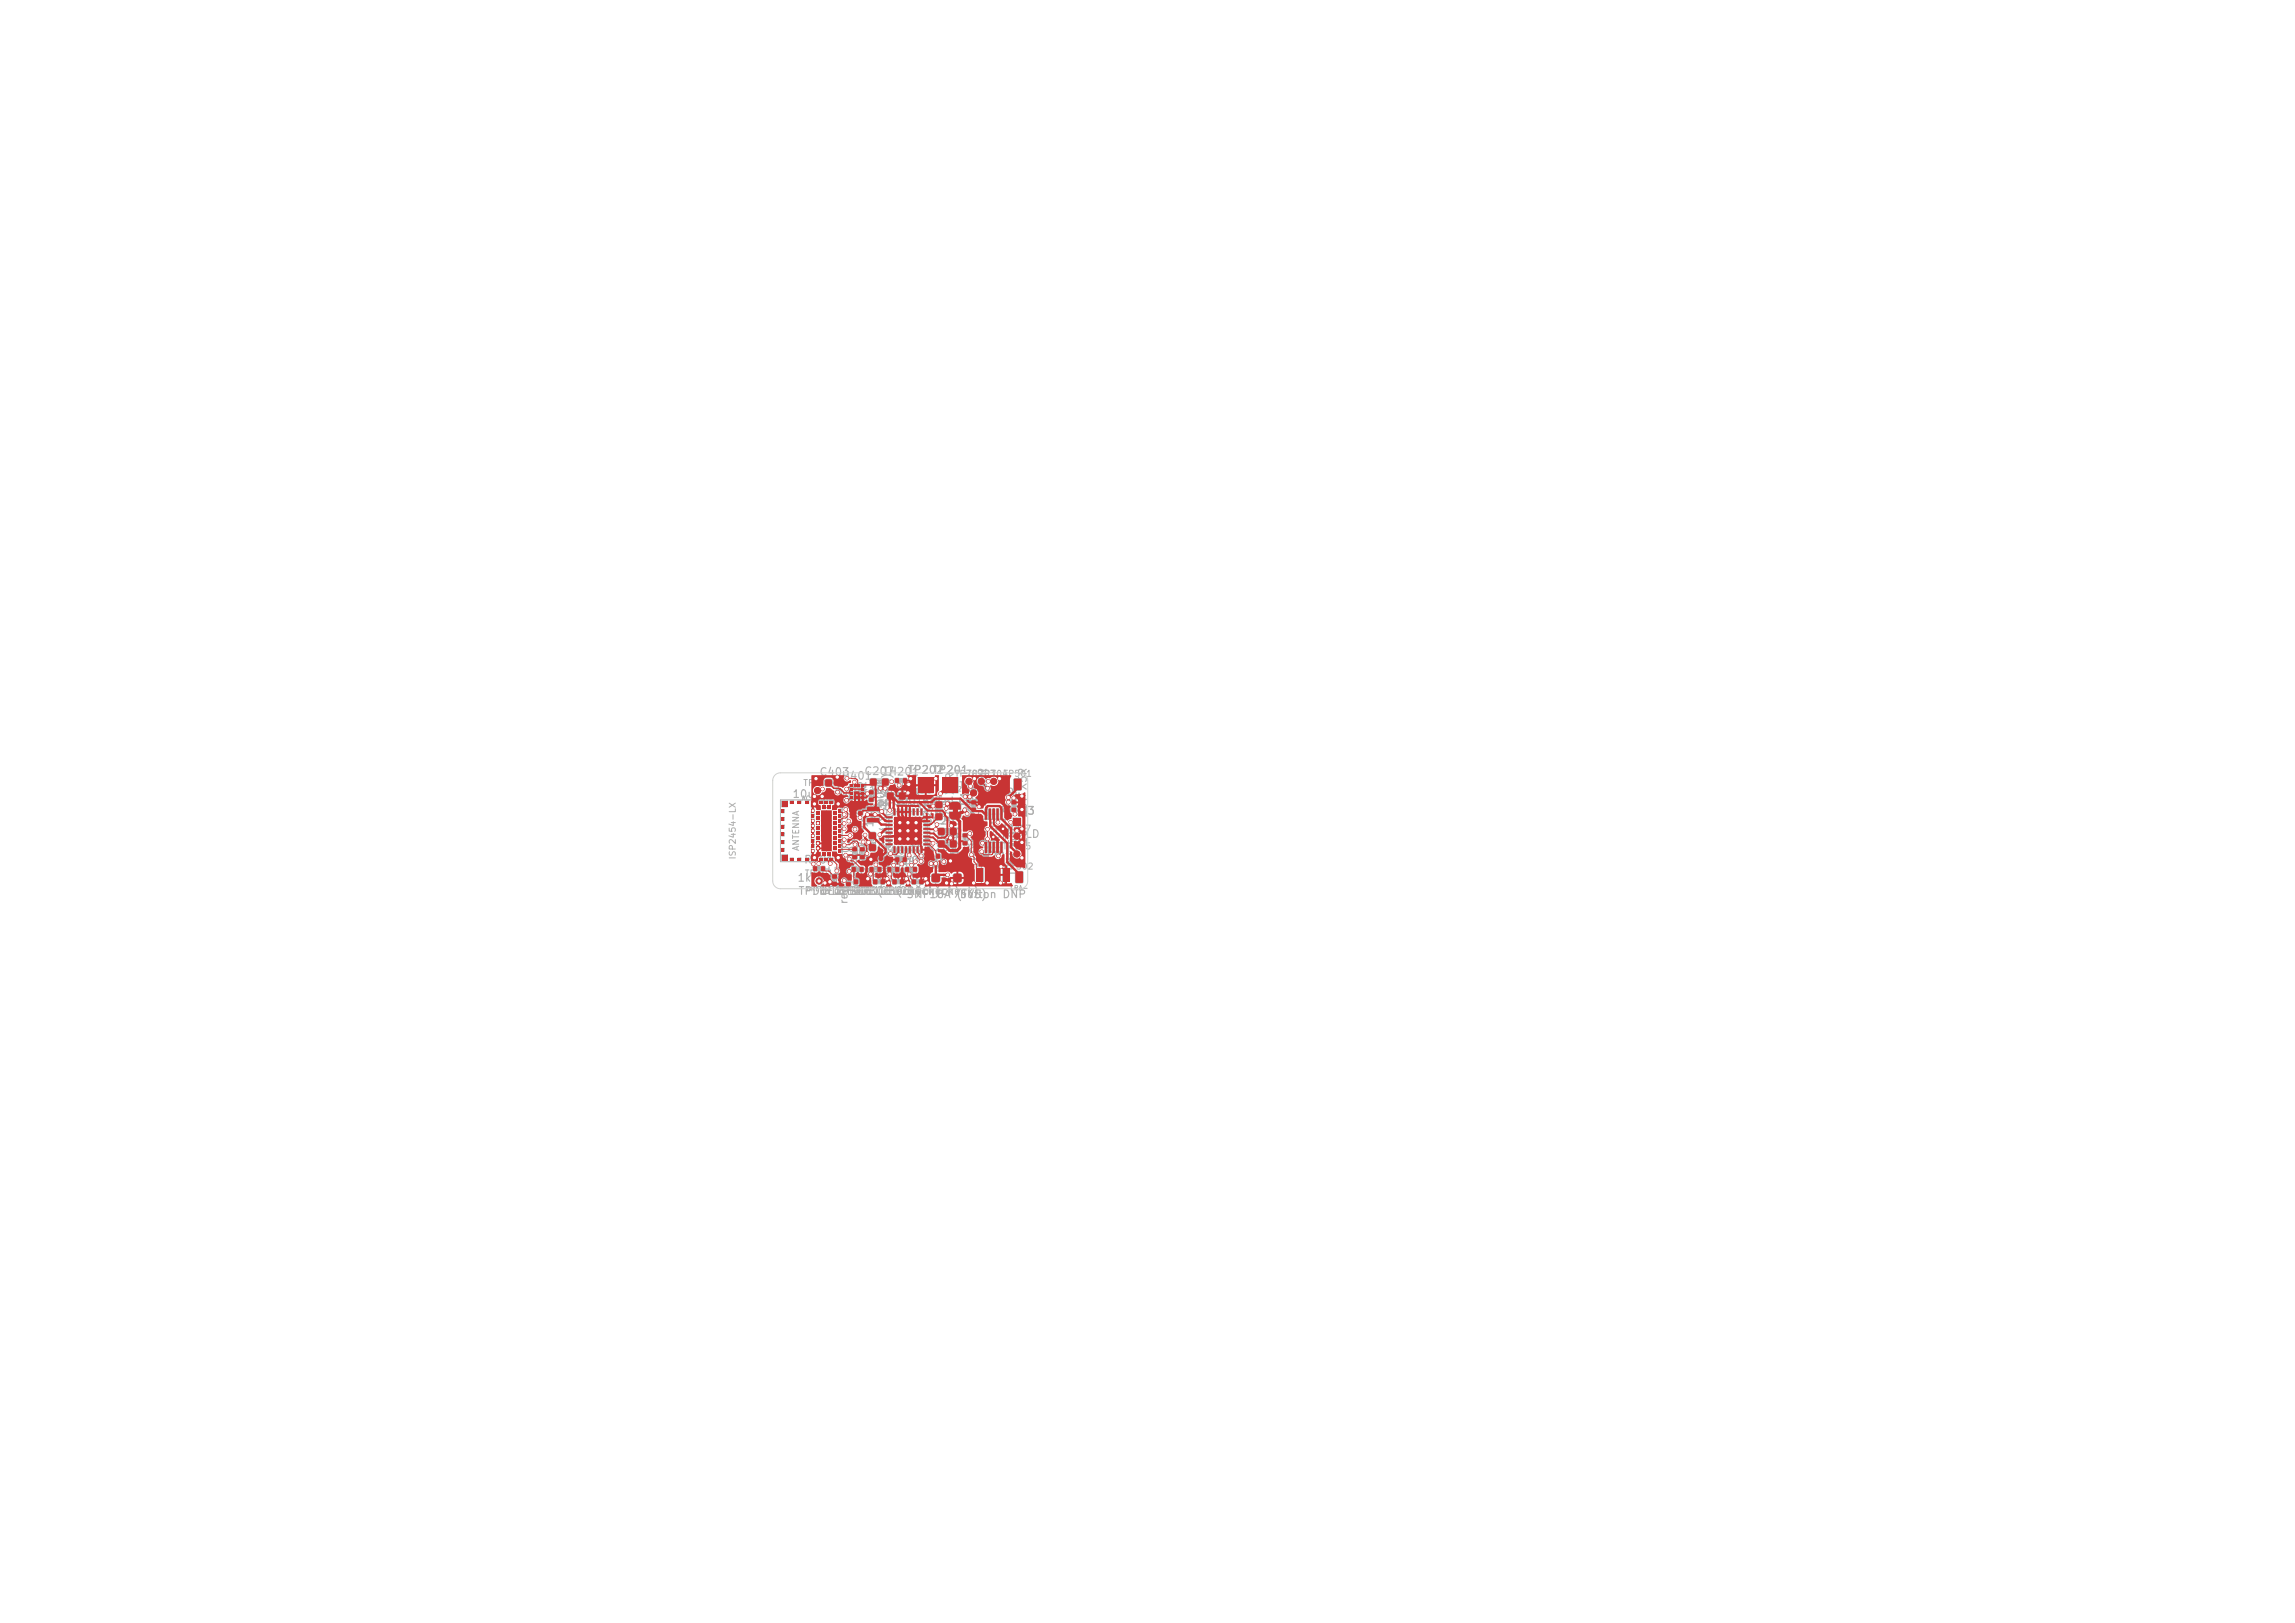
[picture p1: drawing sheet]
<svg xmlns="http://www.w3.org/2000/svg" width="297mm" height="210mm" viewBox="0 0 297 210" stroke-linecap="round" stroke-linejoin="round" font-family="sans-serif">
<defs><g id="words">
<text font-size="1.2" fill="#afafaf" x="116.3" y="108.4">33</text>
<g font-size="1" fill="#afafaf">
<text x="106" y="100.6">C403</text>
<text x="108.8" y="101.1">U401</text>
<text x="111.8" y="100.5">C207</text>
<text x="114.2" y="100.6">TH201</text>
<text x="117.4" y="100.4">TP202</text>
<text x="120.6" y="100.4">TP201</text>
<text x="102.5" y="103.5">10uF 25V X5R</text>
<text x="106.3" y="104.8">LIS2DW12TR</text>
<text x="108.3" y="103.4">10uF</text>
<text x="110.5" y="105.2">10uF 25V X5R</text>
<text x="110.9" y="106.8" transform="rotate(-90 110.9 106.8)">C401</text>
<text x="112.3" y="105" transform="rotate(-90 112.3 105)">C402</text>
<text x="112.4" y="102.9">10k B3380</text>
<text x="112.7" y="103.4">25V X5R</text>
<text x="113.3" y="107.2" transform="rotate(-90 113.3 107.2)">100nF</text>
<text x="114" y="102.3">C205</text>
<text x="114.7" y="105.4" transform="rotate(-90 114.7 105.4)">100nF</text>
<text x="115.4" y="104.4">U201BAT+</text>
<text x="116" y="104.4">BAT- pad pad</text>
<text x="120.6" y="106.9">C201</text>
<text x="120.8" y="106.9" transform="rotate(-90 120.8 106.9)">C206</text>
<text x="122.5" y="106.9" transform="rotate(-90 122.5 106.9)">I_BAT</text>
<text x="123.7" y="103" transform="rotate(-90 123.7 103)">X5R</text>
<text x="125.6" y="106.3" transform="rotate(-90 125.6 106.3)">C501</text>
<text x="126.2" y="107.3" transform="rotate(-90 126.2 107.3)">JP201</text>
<text x="127.9" y="105.9" transform="rotate(-90 127.9 105.9)">25V X5R</text>
<text x="129.2" y="105.7">TP203</text>
<text x="130.8" y="106.3" transform="rotate(-90 130.8 106.3)">C502</text>
<text x="104" y="112">R701</text>
<text x="109" y="112.1">R604 R602</text>
<text x="109.2" y="113.7">D605</text>
<text x="110.2" y="112.4" transform="rotate(-90 110.2 112.4)">R203</text>
<text x="111.2" y="112.4" transform="rotate(-90 111.2 112.4)">R204</text>
<text x="111.3" y="112.1">R603 R601</text>
<text x="111.5" y="112.1">nPM1304-QEAA</text>
<text x="111.7" y="113.7">D604</text>
<text x="112.2" y="110.9" transform="rotate(-90 112.2 110.9)">C204L201</text>
<text x="112.5" y="112.1" transform="rotate(-90 112.5 112.1)">4.7k</text>
<text x="113.5" y="112.1" transform="rotate(-90 113.5 112.1)">4.7k</text>
<text x="114.2" y="110.8">100nF</text>
<text x="114.2" y="113.7">D603</text>
<text x="114.6" y="113.1">C203</text>
<text x="115.1" y="110" transform="rotate(-90 115.1 110)">25V X5R</text>
<text x="115.4" y="108.3">U201</text>
<text x="115.5" y="110.9" transform="rotate(-90 115.5 110.9)">2.2uH (check)</text>
<text x="116.7" y="113.7">D602</text>
<text x="116.8" y="111.4">2.2uF 16V X5R</text>
<text x="117.5" y="109.8">1uF 50V X5R</text>
<text x="119" y="112.7">68k 1%</text>
<text x="119.9" y="110.4">R202</text>
<text x="120.3" y="112.5">D601</text>
<text x="120.6" y="108.5">C202</text>
<text x="123.7" y="110" transform="rotate(-90 123.7 110)">1uF 50V</text>
<text x="124.5" y="110.6" transform="rotate(-90 124.5 110.6)">R201</text>
<text x="125.9" y="111.5">SW201</text>
<text x="126.8" y="112.4" transform="rotate(-90 126.8 112.4)">100k DNP</text>
<text x="126.9" y="109.6" transform="rotate(-90 126.9 109.6)">U501</text>
<text x="127.9" y="109.4" transform="rotate(-90 127.9 109.4)">1uF</text>
<text x="128.6" y="108.7">SHPHLD</text>
<text x="131.8" y="113.3" transform="rotate(-90 131.8 113.3)">DRV2605LDGSR</text>
<text x="133.1" y="109.4" transform="rotate(-90 133.1 109.4)">1uF 25V X5R</text>
<text x="103.1" y="114.3">1k DNP 100</text>
<text x="103.2" y="116">TPD1E10B06 (check)</text>
<text x="105.7" y="116">TPD1E10B06 (check)</text>
<text x="107.6" y="115.9" transform="rotate(-90 107.6 115.9)">D701</text>
<text x="108.2" y="116">TPD1E10B06 (check)</text>
<text x="109.4" y="115.9" transform="rotate(-90 109.4 115.9)">R605</text>
<text x="109.9" y="117.1" transform="rotate(-90 109.9 117.1)">red DNP</text>
<text x="110.7" y="116">TPD1E10B06 (check)</text>
<text x="111.7" y="115.8" transform="rotate(-90 111.7 115.8)">100k</text>
<text x="111.8" y="114.4">100</text>
<text x="114.1" y="114.4">100</text>
<text x="115.1" y="114.4" transform="rotate(-90 115.1 114.4)">10uF</text>
<text x="116.4" y="114.4">100</text>
<text x="117.2" y="116.5">SMF18A (TVS)</text>
<text x="124.1" y="116.5">button DNP</text>
</g>
<g font-size=".8" fill="#afafaf">
<text x="103.9" y="101.9">TP401</text>
<text x="123.5" y="100.7">TP702</text>
<text x="125.1" y="100.7">TP703</text>
<text x="126.7" y="100.7">TP704</text>
<text x="129.8" y="100.7">TP501</text>
<text x="124.1" y="102.2">TP706</text>
<text x="129.7" y="107.8">TP707</text>
<text x="95.4" y="111.3" transform="rotate(-90 95.4 111.3)">ISP2454-LX</text>
<text x="103.6" y="110.2" transform="rotate(-90 103.6 110.2)">ANTENNA</text>
<text x="104.1" y="113.6">TP701</text>
<text x="110.8" y="108.4" transform="rotate(-90 110.8 108.4)">U1</text>
<text x="129.2" y="109" transform="rotate(-90 129.2 109)">U501</text>
<text x="129.7" y="110.1">TP705</text>
<text x="130" y="112.7">TP502</text>
</g>
<g font-size=".6" fill="#afafaf">
<text x="103.7" y="103.8">ACC_INT2</text>
<text x="123.5" y="102.6">I2C_SDA</text>
<text x="124.9" y="104.1">VBAT</text>
<text x="125.2" y="102.6">I2C_SCL</text>
<text x="126.6" y="102.6">VDD_2V0</text>
<text x="130.5" y="103.4">LRA+</text>
<text x="130.5" y="112">VSYS</text>
<text x="130.6" y="109.7">GND</text>
<text x="130.6" y="113.5" transform="rotate(-90 130.6 113.5)">2</text>
<text x="104.3" y="115.5">nRESET</text>
<text x="130.7" y="115.4">LRA-</text>
</g>
<g font-size=".5" fill="#afafaf">
<text x="109.9" y="102.8">U401</text>
<text x="112.7" y="106.5">1</text>
<text x="112.7" y="105.1">2</text>
<text x="113.4" y="106.4" transform="rotate(-90 113.4 106.4)">L201</text>
<text x="132.3" y="113.8" transform="rotate(-90 132.3 113.8)">1</text>
</g>
<g font-size=".4" fill="#afafaf">
<text x="107.2" y="101.6">C403</text>
<text x="113" y="101.5">C207</text>
<text x="115.2" y="103.3">C205</text>
<text x="121.8" y="107.9">C201</text>
<text x="121.8" y="105.7" transform="rotate(-90 121.8 105.7)">C206</text>
<text x="113.2" y="109.7" transform="rotate(-90 113.2 109.7)">C204</text>
<text x="121.8" y="109.5">C202</text>
</g>
<g font-size=".3" fill="#afafaf">
<text x="116" y="101.2">TH201</text>
<text x="101.3" y="104.2">52</text>
<text x="105.2" y="104.2">7</text>
<text x="108.3" y="104.2">1</text>
<text x="111.5" y="105.3" transform="rotate(-90 111.5 105.3)">C401</text>
<text x="112.9" y="103.5" transform="rotate(-90 112.9 103.5)">C402</text>
<text x="114.9" y="105.9">1</text>
<text x="114.9" y="106.4">2</text>
<text x="114.9" y="106.9">3</text>
<text x="114.9" y="107.4">4</text>
<text x="114.9" y="107.9">5</text>
<text x="115.9" y="105.3" transform="rotate(-90 115.9 105.3)">32</text>
<text x="116.4" y="105.3" transform="rotate(-90 116.4 105.3)">31</text>
<text x="116.9" y="105.3" transform="rotate(-90 116.9 105.3)">30</text>
<text x="117.4" y="105.3" transform="rotate(-90 117.4 105.3)">29</text>
<text x="117.9" y="105.3" transform="rotate(-90 117.9 105.3)">28</text>
<text x="118.4" y="105.3" transform="rotate(-90 118.4 105.3)">27</text>
<text x="118.9" y="105.3" transform="rotate(-90 118.9 105.3)">26</text>
<text x="119.4" y="105.3" transform="rotate(-90 119.4 105.3)">25</text>
<text x="119.7" y="107.9">20</text>
<text x="119.7" y="107.4">21</text>
<text x="119.7" y="106.9">22</text>
<text x="119.7" y="106.4">23</text>
<text x="119.7" y="105.9">24</text>
<text x="126.2" y="104.8" transform="rotate(-90 126.2 104.8)">C501</text>
<text x="127.8" y="105.7" transform="rotate(-90 127.8 105.7)">10</text>
<text x="128.3" y="105.5" transform="rotate(-90 128.3 105.5)">9</text>
<text x="128.8" y="105.5" transform="rotate(-90 128.8 105.5)">8</text>
<text x="129.3" y="105.5" transform="rotate(-90 129.3 105.5)">7</text>
<text x="129.8" y="105.5" transform="rotate(-90 129.8 105.5)">6</text>
<text x="131.4" y="104.8" transform="rotate(-90 131.4 104.8)">C502</text>
<text x="101.3" y="111.2">59</text>
<text x="105.1" y="111.2">25</text>
<text x="105.5" y="112.6">R701</text>
<text x="108.2" y="111.2">31</text>
<text x="110.5" y="112.7">R604</text>
<text x="110.8" y="110.9" transform="rotate(-90 110.8 110.9)">R203</text>
<text x="111.8" y="110.9" transform="rotate(-90 111.8 110.9)">R204</text>
<text x="112.8" y="112.7">R603</text>
<text x="114.9" y="108.4">6</text>
<text x="114.9" y="108.9">7</text>
<text x="114.9" y="109.4">8</text>
<text x="115.1" y="112.7">R602</text>
<text x="115.9" y="110.1" transform="rotate(-90 115.9 110.1)">9</text>
<text x="116.1" y="111.4">C203</text>
<text x="116.4" y="110.2" transform="rotate(-90 116.4 110.2)">10</text>
<text x="116.9" y="110.2" transform="rotate(-90 116.9 110.2)">11</text>
<text x="117.4" y="112.7">R601</text>
<text x="117.4" y="110.2" transform="rotate(-90 117.4 110.2)">12</text>
<text x="117.9" y="110.2" transform="rotate(-90 117.9 110.2)">13</text>
<text x="118.4" y="110.2" transform="rotate(-90 118.4 110.2)">14</text>
<text x="118.9" y="110.2" transform="rotate(-90 118.9 110.2)">15</text>
<text x="119.4" y="110.2" transform="rotate(-90 119.4 110.2)">16</text>
<text x="119.7" y="109.4">17</text>
<text x="119.7" y="108.9">18</text>
<text x="119.7" y="108.4">19</text>
<text x="121.4" y="111">R202</text>
<text x="125.1" y="109.1" transform="rotate(-90 125.1 109.1)">R201</text>
<text x="127.8" y="109.8" transform="rotate(-90 127.8 109.8)">1</text>
<text x="128.3" y="109.8" transform="rotate(-90 128.3 109.8)">2</text>
<text x="128.8" y="109.8" transform="rotate(-90 128.8 109.8)">3</text>
<text x="129.3" y="109.8" transform="rotate(-90 129.3 109.8)">4</text>
<text x="129.8" y="109.8" transform="rotate(-90 129.8 109.8)">5</text>
<text x="131.4" y="108.4">1</text>
<text x="105.8" y="114.2">1</text>
<text x="108.2" y="114.4" transform="rotate(-90 108.2 114.4)">D701</text>
<text x="110" y="114.4" transform="rotate(-90 110 114.4)">R605</text>
<text x="110.7" y="114.3">D605</text>
<text x="113.2" y="114.3">D604</text>
<text x="115.7" y="114.3">D603</text>
<text x="118.2" y="114.3">D602</text>
</g>
<g font-size=".2" fill="#afafaf">
<text x="117.3" y="101.1" transform="rotate(-90 117.3 101.1)">2</text>
<text x="111.2" y="105.4">1</text>
<text x="112.6" y="103.6">1</text>
<text x="112.6" y="102.7">2</text>
<text x="125.9" y="104.9">1</text>
<text x="125.9" y="104">2</text>
<text x="131.1" y="104.9">1</text>
<text x="131.1" y="104">2</text>
<text x="106.7" y="112.5" transform="rotate(-90 106.7 112.5)">2</text>
<text x="107.9" y="113.6">2</text>
<text x="109.7" y="113.6">2</text>
<text x="110.5" y="110.1">2</text>
<text x="110.7" y="112.6" transform="rotate(-90 110.7 112.6)">1</text>
<text x="111.5" y="110.1">2</text>
<text x="111.7" y="112.6" transform="rotate(-90 111.7 112.6)">2</text>
<text x="113" y="112.6" transform="rotate(-90 113 112.6)">1</text>
<text x="114" y="112.6" transform="rotate(-90 114 112.6)">2</text>
<text x="115.3" y="112.6" transform="rotate(-90 115.3 112.6)">1</text>
<text x="116.3" y="112.6" transform="rotate(-90 116.3 112.6)">2</text>
<text x="116.3" y="111.3" transform="rotate(-90 116.3 111.3)">2</text>
<text x="117.2" y="111.3" transform="rotate(-90 117.2 111.3)">1</text>
<text x="117.6" y="112.6" transform="rotate(-90 117.6 112.6)">1</text>
<text x="121.6" y="110.9" transform="rotate(-90 121.6 110.9)">1</text>
<text x="122.6" y="110.9" transform="rotate(-90 122.6 110.9)">2</text>
<text x="124.8" y="108.3">2</text>
<text x="107.9" y="114.5">1</text>
<text x="109.7" y="114.6">1</text>
<text x="110.9" y="114.2" transform="rotate(-90 110.9 114.2)">1</text>
<text x="113.4" y="114.2" transform="rotate(-90 113.4 114.2)">1</text>
<text x="114.4" y="114.2" transform="rotate(-90 114.4 114.2)">2</text>
<text x="115.9" y="114.2" transform="rotate(-90 115.9 114.2)">1</text>
<text x="116.9" y="114.2" transform="rotate(-90 116.9 114.2)">2</text>
<text x="118.4" y="114.2" transform="rotate(-90 118.4 114.2)">1</text>
<text x="119.4" y="114.2" transform="rotate(-90 119.4 114.2)">2</text>
</g>
</g></defs>
<g fill="none" stroke="#afafaf" stroke-width=".13">
<path d="M101 103.5h7l1 1v7h-8zM101.1 104.8h.4v.4h-.4zM101.1 105.8h.4v.4h-.4zM101.1 106.8h.4v.4h-.4zM101.1 107.8h.4v.4h-.4zM101.1 108.8h.4v.4h-.4zM101.1 109.8h.4v.4h-.4zM101.1 103.7h.8v.7h-.8zM101.1 110.6h.8v.8h-.8zM102.2 103.6h.5v.4h-.5zM102.2 111h.5v.4h-.5zM103.2 103.6h.5v.4h-.5z"/>
<path d="M103.2 111h.5v.4h-.5zM104.2 103.6h.5v.4h-.5zM104.2 111h.5v.4h-.5zM105 103.5v1.1M105 105v1.1M105 106.5v1.1M105 108v1.1M105 109.5v1.1M105 111v.5M105 103.7h.8v.7h-.8zM105 110.6h.8v.8h-.8zM105 104.7h.4v.4h-.4z"/>
<path d="M105 105.4h.4v.4h-.4zM105 106h.4v.4h-.4zM105 106.7h.4v.4h-.4zM105 107.3h.4v.4h-.4zM105 108h.4v.4h-.4zM105 108.6h.4v.4h-.4zM105 109.2h.4v.5h-.4zM105 109.9h.4v.4h-.4zM105.3 112.1h.4v.6h-.4zM105.5 112.1h1v.6h-1zM105.7 105h.4v.4h-.4zM105.7 105.7h.4v.4h-.4z"/>
<path d="M105.7 106.3h.4v.4h-.4zM105.7 107h.4v.4h-.4zM105.7 107.6h.4v.4h-.4zM105.7 108.3h.4v.4h-.4zM105.7 108.9h.4v.4h-.4zM105.7 109.6h.4v.4h-.4zM106.1 103.6h.4v.4h-.4zM106.1 111h.4v.4h-.4zM106.3 112.1h.4v.6h-.4zM106.4 104.2h.4v.5h-.4zM106.4 110.4h.4v.4h-.4zM106.8 103.6h.3v.4h-.3z"/>
<path d="M106.8 111h.3v.4h-.3zM106.8 100.9l.2-.1 .6 .1 .1 .2-.1 .6-.2 .1-.6-.1v-.2zM107.1 104.2h.4v.5h-.4zM107.1 110.4h.4v.4h-.4zM107.2 100.9h1.6v.8h-1.6zM107.4 103.6h.4v.4h-.4zM107.4 111h.4v.4h-.4zM107.7 114.1h.6v.5h-.6zM107.7 113.2h.6v.5h-.6zM107.8 114.2h.4M107.8 114.3h.4M107.8 113.4h.4v1h-.4z"/>
<path d="M107.8 109.6h.4v.4h-.4zM107.8 108.9h.4v.4h-.4zM107.8 108.3h.4v.4h-.4zM107.8 107.6h.4v.4h-.4zM107.8 107h.4v.4h-.4zM107.8 106.3h.4v.4h-.4zM107.8 105.7h.4v.4h-.4zM107.8 105h.4v.4h-.4zM108.1 103.7h.7v.7h-.7zM108.1 110.6h.7v.8h-.7zM108.4 100.9l.1-.1 .7 .1v.2v.6l-.2 .1-.6-.1-.1-.2zM108.5 109.9h.4v.4h-.4z"/>
<path d="M108.5 109.2h.4v.5h-.4zM108.5 108.6h.4v.4h-.4zM108.5 108h.4v.4h-.4zM108.5 107.3h.4v.4h-.4zM108.5 106.7h.4v.4h-.4zM108.5 106h.4v.4h-.4zM108.5 105.4h.4v.4h-.4zM108.5 104.7h.4v.4h-.4zM109.5 114.2h.6v.4h-.6zM109.5 113.2h.6v.4h-.6zM109.5 113.4h.6v1h-.6zM109.9 102l.5-.5h1.5v2h-2z"/>
<path d="M109.9 101.5h.4v.4h-.4zM109.9 102h.4v.4h-.4zM109.9 102.5h.4v.4h-.4zM109.9 103h.4v.4h-.4zM110.3 112.2h.4v.6h-.4zM110.3 110.7h.6v.4h-.6zM110.3 109.7h.6v.4h-.6zM110.3 109.9h.6v1h-.6zM110.5 112.2h1v.6h-1zM110.5 103h.3v.4h-.3zM110.5 101.5h.3v.4h-.3zM110.5 113.8h.5v.6h-.5z"/>
<path d="M110.8 113.8h1v.6h-1zM110.8 113.9v.5M110.9 113.9v.5M111 103h.3v.4h-.3zM111 101.5h.3v.4h-.3zM111.1 105h.5v.5h-.5zM111.1 104h.5v.5h-.5zM111.1 104.2h.5v1h-.5zM111.3 112.2h.4v.6h-.4zM111.3 110.7h.6v.4h-.6zM111.3 109.7h.6v.4h-.6zM111.3 109.9h.6v1h-.6z"/>
<path d="M111.5 103h.3v.4h-.3zM111.5 102.5h.3v.4h-.3zM111.5 102h.3v.4h-.3zM111.5 101.5h.3v.4h-.3zM111.5 113.8h.5v.6h-.5zM112.2 104.4h1.6v2h-1.6zM112.2 105.9h1.5l.1 .4-.1 .1h-1.4l-.1-.1zM112.2 104.4h1.5l.1 .5-.1 .1-1.4-.1-.1-.1zM112.5 103.2h.5v.5h-.5zM112.5 102.3h.5v.5h-.5zM112.5 109.3l.2-.1 .6 .1 .1 .2-.1 .6h-.2h-.6l-.1-.2zM112.5 107.7h.2h.6l.1 .2-.1 .6-.2 .1-.6-.1-.1-.1z"/>
<path d="M112.5 108.1h.8v1.6h-.8zM112.5 102.5h.5v1h-.5zM112.6 112.2h.4v.6h-.4zM112.6 100.8l.2-.1 .6 .1 .1 .2-.1 .6-.2 .1-.6-.1v-.2zM112.8 112.2h1v.6h-1zM113 100.8h1.6v.8h-1.6zM113 113.8h.5v.6h-.5zM113.2 113.8h1v.6h-1zM113.3 113.9v.5M113.5 113.9v.5M113.6 112.2h.4v.6h-.4zM114 113.8h.5v.6h-.5z"/>
<path d="M114.2 100.8l.2-.1 .6 .1v.2v.6l-.2 .1-.6-.1-.1-.2zM114.6 105.6h.9v.2l-.8 .1zM114.6 106.1h.9v.2l-.8 .1zM114.6 106.6h.9v.2l-.8 .1zM114.6 107.1h.9v.2l-.8 .1zM114.6 107.6h.9v.2l-.8 .1zM114.6 108.1h.9v.2l-.8 .1zM114.6 108.6h.9v.2l-.8 .1zM114.6 109.1h.9v.2l-.8 .1zM114.8 102.6l.2-.1 .6 .1 .1 .2-.1 .6-.1 .1-.7-.1v-.2zM114.9 112.2h.4v.6h-.4zM115.1 112.2h1v.6h-1z"/>
<path d="M115.2 102.6h1.6v.8h-1.6zM115.5 113.8h.5v.6h-.5zM115.6 109.5h.3l-.1 .9-.2-.1zM115.6 104.6l.3 .1-.1 .8h-.2zM115.8 113.8h1v.6h-1zM115.8 105.8h3.4v3.4h-3.4zM115.8 113.9v.5M115.9 100.7h.4v.6h-.4zM115.9 112.2h.4v.6h-.4zM115.9 111h.5v.5h-.5zM115.9 113.9v.5M116 105h4v5h-5v-4z"/>
<path d="M116.1 100.7h1v.6h-1zM116.1 111h1v.5h-1zM116.1 109.5h.3l-.1 .9-.2-.1zM116.1 104.6l.3 .1-.1 .8h-.2zM116.4 102.6l.1-.1 .7 .1v.2v.6l-.2 .1-.6-.1-.1-.2zM116.5 113.8h.5v.6h-.5zM116.6 109.5h.3l-.1 .9-.2-.1zM116.6 104.6l.3 .1-.1 .8h-.2zM116.8 111h.5v.5h-.5zM116.9 100.7h.4v.6h-.4zM117.1 109.5h.3l-.1 .9-.2-.1zM117.1 104.6l.3 .1-.1 .8h-.2z"/>
<path d="M117.2 112.2h.4v.6h-.4zM117.4 112.2h1v.6h-1zM117.6 109.5h.3l-.1 .9-.2-.1zM117.6 104.6l.3 .1-.1 .8h-.2zM118 113.8h.5v.6h-.5zM118.1 109.5h.3l-.1 .9-.2-.1zM118.1 104.6l.3 .1-.1 .8h-.2zM118.2 112.2h.4v.6h-.4zM118.2 113.8h1v.6h-1zM118.3 113.9v.5M118.5 113.9v.5M118.6 109.5h.3l-.1 .9-.2-.1z"/>
<path d="M118.6 104.6l.3 .1-.1 .8h-.2zM118.8 100.6h2v2h-2zM119 113.8h.5v.6h-.5zM119.1 109.5h.3l-.1 .9-.2-.1zM119.1 104.6l.3 .1-.1 .8h-.2zM119.5 109.1h.8l.1 .2-.9 .1zM119.5 108.6h.8l.1 .2-.9 .1zM119.5 108.1h.8l.1 .2-.9 .1zM119.5 107.6h.8l.1 .2-.9 .1zM119.5 107.1h.8l.1 .2-.9 .1zM119.5 106.6h.8l.1 .2-.9 .1zM119.5 106.1h.8l.1 .2-.9 .1z"/>
<path d="M119.5 105.6h.8l.1 .2-.9 .1zM120.6 113.1h.2h.8v.2v.8h-.2h-.8l-.1-.2zM121.1 105.3l.1-.1 .7 .1 .1 .1-.1 .7h-.1h-.7l-.1-.2zM121.1 103.7h.1h.7l.1 .2-.1 .6-.1 .1-.7-.1-.1-.1zM121.1 112.7h2.8v1.8h-2.8zM121.1 104.1h.8v1.6h-.8zM121.2 110.5h.4v.6h-.4zM121.4 110.5h1v.6h-1zM121.4 107.2l.2-.1 .6 .1 .1 .2-.1 .6-.1 .1-.7-.1v-.2zM121.4 108.8l.2-.1 .6 .1 .1 .2-.1 .6-.1 .1-.7-.1v-.1zM121.7 113.6h.4M121.8 107.2h1.6v.8h-1.6z"/>
<path d="M121.8 108.8h1.6v.8h-1.6zM122 100.6h2v2h-2zM122.1 113.1v1.1M122.1 113.6l.7-.4v.8zM122.2 110.5h.4v.6h-.4zM122.8 113.6h.4M122.8 105.1h1.6l-.1 .6-.1 .2-.3 .1h-.7l-.3-.3zM123 103.9l.3-.1h.7l.3 .3 .1 .7h-1.6l.1-.6zM123 107.2l.2-.1 .6 .1v.2v.6l-.2 .1-.6-.1-.1-.2zM123 108.8l.2-.1 .6 .1v.2v.6l-.2 .1-.6-.1-.1-.1zM123.4 113.1h.2h.8l.1 .2-.1 .8h-.2h-.8v-.2zM124.6 108.9h.6v.4h-.6z"/>
<path d="M124.6 107.9h.6v.4h-.6zM124.6 108.1h.6v1h-.6zM125.7 104.5h.6v.5h-.6zM125.7 103.6h.6v.5h-.6zM125.8 103.8h.4v1h-.4zM126.4 112.4h.8v1.7h-.8zM127 112h3v2.5h-3zM127.1 106h3v3h-2.3l-.7-.8zM127.5 108.9l.3 .1v1.3l-.1 .1-.2-.1zM127.5 104.6l.3 .1v1.3l-.1 .1-.2-.1zM128 108.9l.2 .1v1.3v.1l-.3-.1zM128 104.6l.2 .1v1.3v.1l-.3-.1z"/>
<path d="M128.5 108.9l.3 .1v1.3l-.1 .1-.2-.1zM128.5 104.6l.3 .1v1.3l-.1 .1-.2-.1zM129 108.9l.2 .1v1.3v.1l-.3-.1zM129 104.6l.2 .1v1.3v.1l-.3-.1zM129.5 108.9l.3 .1v1.3l-.1 .1-.2-.1zM129.5 104.6l.3 .1v1.3l-.1 .1-.2-.1zM129.8 112.4h.8v1.7h-.8zM130.9 104.5h.6v.5h-.6zM130.9 103.6h.6v.5h-.6zM130.9 103.8h.6v1h-.6zM131.1 105.8h1v1h-1zM131.2 100.8h.9h.1v1.3l-.1 .1h-.7h-.2z"/>
<path d="M131.4 112.8h.8h.2v1.3l-.1 .1h-.8h-.1z"/>
<circle cx="105.8" cy="102.3" r=".4"/>
<circle cx="106" cy="114" r=".4"/>
<circle cx="114" cy="110.1" r=".25"/>
<circle cx="114" cy="111.1" r=".25"/>
<circle cx="125.4" cy="101.1" r=".4"/>
<circle cx="126" cy="102.6" r=".4"/>
<circle cx="127" cy="101.1" r=".4"/>
<circle cx="128.5" cy="113.2" r=".75"/>
<circle cx="128.6" cy="101.1" r=".4"/>
<circle cx="131.6" cy="110.5" r=".4"/>
<circle cx="131.6" cy="108.2" r=".4"/>
</g>
<g fill="#c83434">
<path d="M123.3 104.7h.6v.4h-.6z"/>
<path d="M113.8 110.1h.4v1h-.4z"/>
</g>
<circle cx="127" cy="101.1" r=".4" fill="#c83434" stroke="#c83434" stroke-width=".13"/>
<g fill="#c83434">
<path d="M122 100.6h2v2h-2z"/>
<path d="M112.6 100.8l.2-.1 .6 .1 .1 .2-.1 .6-.2 .1-.6-.1v-.1z"/>
<path d="M114.2 100.8l.1-.1 .7 .1v.2v.6l-.2 .1-.6-.1-.1-.1z"/>
<path d="M112.5 109.3l.2-.1 .6 .1 .1 .2-.1 .6h-.2h-.6l-.1-.2z"/>
<path d="M112.5 107.7h.2h.6l.1 .2-.1 .6-.2 .1-.6-.1-.1-.1z"/>
</g>
<circle cx="128.6" cy="101.1" r=".4" fill="#c83434" stroke="#c83434" stroke-width=".13"/>
<g fill="#c83434">
<path d="M117.2 112.2h.4v.6h-.4z"/>
<path d="M118.2 112.2h.4v.6h-.4z"/>
<path d="M130.9 104.5h.6v.5h-.6z"/>
<path d="M130.9 103.6h.6v.5h-.6z"/>
<path d="M123 103.9l.3-.1h.7l.3 .3v.7h-1.5l.1-.6z"/>
<path d="M122.8 105.1h1.5v.6l-.1 .2-.3 .1h-.7l-.3-.3z"/>
<path d="M105.3 112.1h.4v.6h-.4z"/>
<path d="M106.3 112.1h.4v.6h-.4z"/>
<path d="M121.2 110.5h.4v.6h-.4z"/>
<path d="M122.2 110.5h.4v.6h-.4z"/>
<path d="M127.5 108.9l.3 .1v1.3l-.1 .1-.3-.1z"/>
<path d="M128 108.9l.2 .1v1.3v.1l-.3-.1z"/>
<path d="M128.5 108.9l.2 .1v1.3v.1l-.2-.1z"/>
<path d="M129 108.9l.3 .1v1.3l-.1 .1-.3-.1z"/>
<path d="M129.5 108.9l.2 .1v1.3v.1l-.3-.1z"/>
<path d="M129.5 104.6l.2 .1v1.3v.1l-.3-.1z"/>
<path d="M129 104.6l.3 .1v1.3l-.1 .1-.3-.1z"/>
<path d="M128.5 104.6l.2 .1v1.3v.1l-.2-.1z"/>
<path d="M128 104.6l.2 .1v1.3v.1l-.3-.1z"/>
<path d="M127.5 104.6l.3 .1v1.3l-.1 .1-.3-.1z"/>
<path d="M110.3 112.2h.4v.6h-.4z"/>
<path d="M111.3 112.2h.4v.6h-.4z"/>
<path d="M131.2 100.8h.8h.2v1.3l-.1 .1-.8 .1-.1-.1z"/>
</g>
<circle cx="131.6" cy="110.5" r=".4" fill="#c83434" stroke="#c83434" stroke-width=".13"/>
<g fill="#c83434">
<path d="M118.8 100.6h2v2h-2z"/>
<path d="M114.8 102.6l.2-.1 .6 .1 .1 .2-.1 .6-.1 .1-.7-.1v-.1z"/>
<path d="M116.4 102.6l.2-.1 .6 .1v.2v.6l-.2 .1-.6-.1-.1-.1z"/>
<path d="M108.1 103.7h.8v.7h-.8z"/>
<path d="M107.4 103.6h.4v.4h-.4z"/>
<path d="M107.1 104.3h.4v.4h-.4z"/>
<path d="M106.7 103.6h.4v.4h-.4z"/>
<path d="M106.4 104.3h.4v.4h-.4z"/>
<path d="M106.1 103.6h.4v.4h-.4z"/>
<path d="M105 103.7h.8v.7h-.8z"/>
<path d="M105 104.7h.4v.4h-.4z"/>
<path d="M105.6 105h.4v.4h-.4z"/>
<path d="M105 105.4h.4v.4h-.4z"/>
<path d="M105.6 105.7h.4v.4h-.4z"/>
<path d="M105 106h.4v.4h-.4z"/>
<path d="M105.6 106.3h.4v.4h-.4z"/>
<path d="M105 106.7h.4v.4h-.4z"/>
<path d="M105.6 107h.4v.4h-.4z"/>
<path d="M105 107.3h.4v.4h-.4z"/>
<path d="M105.6 107.6h.4v.4h-.4z"/>
<path d="M105 108h.4v.4h-.4z"/>
<path d="M105.6 108.3h.4v.4h-.4z"/>
<path d="M105 108.6h.4v.4h-.4z"/>
<path d="M105.6 108.9h.4v.4h-.4z"/>
<path d="M105 109.3h.4v.4h-.4z"/>
<path d="M105.6 109.6h.4v.4h-.4z"/>
<path d="M105 109.9h.4v.4h-.4z"/>
<path d="M105 110.6h.8v.8h-.8z"/>
<path d="M106.1 111h.4v.4h-.4z"/>
<path d="M106.4 110.4h.4v.4h-.4z"/>
<path d="M106.7 111h.4v.4h-.4z"/>
<path d="M107.1 110.4h.4v.4h-.4z"/>
<path d="M107.4 111h.4v.4h-.4z"/>
<path d="M108.1 110.6h.8v.8h-.8z"/>
<path d="M108.5 109.9h.4v.4h-.4z"/>
<path d="M107.8 109.6h.4v.4h-.4z"/>
<path d="M108.5 109.3h.4v.4h-.4z"/>
<path d="M107.8 108.9h.4v.4h-.4z"/>
<path d="M108.5 108.6h.4v.4h-.4z"/>
<path d="M107.8 108.3h.4v.4h-.4z"/>
<path d="M108.5 108h.4v.4h-.4z"/>
<path d="M107.8 107.6h.4v.4h-.4z"/>
<path d="M108.5 107.3h.4v.4h-.4z"/>
<path d="M107.8 107h.4v.4h-.4z"/>
<path d="M108.5 106.7h.4v.4h-.4z"/>
<path d="M107.8 106.3h.4v.4h-.4z"/>
<path d="M108.5 106h.4v.4h-.4z"/>
<path d="M107.8 105.7h.4v.4h-.4z"/>
<path d="M108.5 105.4h.4v.4h-.4z"/>
<path d="M107.8 105h.4v.4h-.4z"/>
<path d="M108.5 104.7h.4v.4h-.4z"/>
<path d="M104.3 103.6h.4v.4h-.4z"/>
<path d="M103.2 103.6h.4v.4h-.4z"/>
<path d="M102.3 103.6h.4v.4h-.4z"/>
<path d="M101.2 103.7h.7v.7h-.7z"/>
<path d="M101.1 104.8h.4v.4h-.4z"/>
<path d="M101.1 105.8h.4v.4h-.4z"/>
<path d="M101.1 106.8h.4v.4h-.4z"/>
<path d="M101.1 107.8h.4v.4h-.4z"/>
<path d="M101.1 108.8h.4v.4h-.4z"/>
<path d="M101.1 109.8h.4v.4h-.4z"/>
<path d="M101.2 110.6h.7v.8h-.7z"/>
<path d="M102.3 111h.4v.4h-.4z"/>
<path d="M103.2 111h.4v.4h-.4z"/>
<path d="M104.3 111h.4v.4h-.4z"/>
<path d="M116.8 111h.5v.5h-.5z"/>
<path d="M115.9 111h.5v.5h-.5z"/>
<path d="M126.3 112.4h.9v1.7h-.9z"/>
<path d="M129.7 112.4h.9v1.7h-.9z"/>
<path d="M121.1 105.3l.1-.1 .7 .1 .1 .2-.1 .6h-.2h-.6l-.1-.2z"/>
<path d="M121.1 103.7h.1h.7l.1 .2-.1 .6-.2 .1-.6-.1-.1-.1z"/>
<path d="M111.3 110.7h.6v.4h-.6z"/>
<path d="M111.3 109.7h.6v.4h-.6z"/>
<path d="M110.5 113.8h.5v.6h-.5z"/>
<path d="M111.5 113.8h.5v.6h-.5z"/>
<path d="M107.7 114.1h.6v.5h-.6z"/>
<path d="M107.7 113.2h.6v.5h-.6z"/>
<path d="M115.9 100.7h.4v.6h-.4z"/>
<path d="M116.9 100.7h.4v.6h-.4z"/>
<path d="M110.3 110.7h.6v.4h-.6z"/>
<path d="M110.3 109.7h.6v.4h-.6z"/>
<path d="M118 113.8h.5v.6h-.5z"/>
<path d="M119 113.8h.5v.6h-.5z"/>
<path d="M111.1 105h.5v.5h-.5z"/>
<path d="M111.1 104h.5v.5h-.5z"/>
<path d="M120.6 113.1h.2h.8v.2v.8l-.2 .1-.8-.1-.1-.2z"/>
<path d="M123.4 113.1h.2h.8v.2v.8l-.2 .1-.8-.1-.1-.2z"/>
<path d="M114.9 112.2h.4v.6h-.4z"/>
<path d="M115.9 112.2h.4v.6h-.4z"/>
<path d="M113 113.8h.5v.6h-.5z"/>
<path d="M114 113.8h.5v.6h-.5z"/>
</g>
<circle cx="106" cy="114" r=".4" fill="#c83434" stroke="#c83434" stroke-width=".13"/>
<g fill="#c83434">
<path d="M112.5 103.2h.5v.5h-.5z"/>
<path d="M112.5 102.3h.5v.5h-.5z"/>
<path d="M112.6 112.2h.4v.6h-.4z"/>
<path d="M113.6 112.2h.4v.6h-.4z"/>
<path d="M114.6 105.6h.9v.2l-.8 .1z"/>
<path d="M114.6 106.1h.9v.2l-.8 .1z"/>
<path d="M114.6 106.6h.9v.2l-.8 .1z"/>
<path d="M114.6 107.1h.9v.2l-.8 .1z"/>
<path d="M114.6 107.6h.9v.2l-.8 .1z"/>
<path d="M114.6 108.1h.9v.2l-.8 .1z"/>
<path d="M114.6 108.6h.9v.2l-.8 .1z"/>
<path d="M114.6 109.1h.9v.2l-.8 .1z"/>
<path d="M115.6 109.5h.3l-.1 .9-.2-.1z"/>
<path d="M116.1 109.5h.3l-.1 .9-.2-.1z"/>
<path d="M116.6 109.5h.3l-.1 .9-.2-.1z"/>
<path d="M117.1 109.5h.3l-.1 .9-.2-.1z"/>
<path d="M117.6 109.5h.3l-.1 .9-.2-.1z"/>
<path d="M118.1 109.5h.3l-.1 .9-.2-.1z"/>
<path d="M118.6 109.5h.3l-.1 .9-.2-.1z"/>
<path d="M119.1 109.5h.3l-.1 .9-.2-.1z"/>
<path d="M119.5 109.1h.8l.1 .2-.9 .1z"/>
<path d="M119.5 108.6h.8l.1 .2-.9 .1z"/>
<path d="M119.5 108.1h.8l.1 .2-.9 .1z"/>
<path d="M119.5 107.6h.8l.1 .2-.9 .1z"/>
<path d="M119.5 107.1h.8l.1 .2-.9 .1z"/>
<path d="M119.5 106.6h.8l.1 .2-.9 .1z"/>
<path d="M119.5 106.1h.8l.1 .2-.9 .1z"/>
<path d="M119.5 105.6h.8l.1 .2-.9 .1z"/>
<path d="M119.1 104.6l.3 .1-.1 .8h-.2z"/>
<path d="M118.6 104.6l.3 .1-.1 .8h-.2z"/>
<path d="M118.1 104.6l.3 .1-.1 .8h-.2z"/>
<path d="M117.6 104.6l.3 .1-.1 .8h-.2z"/>
<path d="M117.1 104.6l.3 .1-.1 .8h-.2z"/>
<path d="M116.6 104.6l.3 .1-.1 .8h-.2z"/>
<path d="M116.1 104.6l.3 .1-.1 .8h-.2z"/>
<path d="M115.6 104.6l.3 .1-.1 .8h-.2z"/>
<path d="M115.8 105.8h3.4v3.4h-3.4z"/>
</g>
<circle cx="105.8" cy="102.3" r=".4" fill="#c83434" stroke="#c83434" stroke-width=".13"/>
<g fill="#c83434">
<path d="M131.1 105.9h1v1h-1z"/>
<path d="M125.7 104.5h.6v.5h-.6z"/>
<path d="M125.7 103.6h.6v.5h-.6z"/>
</g>
<g fill="#c83434" stroke="#c83434" stroke-width=".13">
<circle cx="114" cy="111.1" r=".25"/>
<circle cx="114" cy="110.1" r=".25"/>
</g>
<g fill="#c83434">
<path d="M115.5 113.8h.5v.6h-.5z"/>
<path d="M116.5 113.8h.5v.6h-.5z"/>
<path d="M112.2 105.9h1.5l.1 .4-.1 .1h-1.4l-.1-.1z"/>
<path d="M112.2 104.4h1.5l.1 .5-.1 .1-1.4-.1-.1-.1z"/>
<path d="M121.4 107.2l.2-.1 .6 .1 .1 .2-.1 .6-.2 .1-.6-.1v-.1z"/>
<path d="M123 107.2l.2-.1 .6 .1v.2v.6l-.2 .1-.6-.1-.1-.1z"/>
</g>
<circle cx="125.4" cy="101.1" r=".4" fill="#c83434" stroke="#c83434" stroke-width=".13"/>
<g fill="#c83434">
<path d="M121.4 108.8l.2-.1 .6 .1 .1 .2-.1 .6-.2 .1-.6-.1v-.1z"/>
<path d="M123 108.8l.2-.1 .6 .1v.2v.6l-.2 .1-.6-.1-.1-.1z"/>
</g>
<g fill="#c83434" stroke="#c83434" stroke-width=".13">
<circle cx="131.6" cy="108.2" r=".4"/>
<circle cx="126" cy="102.6" r=".4"/>
</g>
<g fill="#c83434">
<path d="M109.5 114.2h.6v.4h-.6z"/>
<path d="M109.5 113.2h.6v.4h-.6z"/>
<path d="M131.4 112.8h.8h.2v1.3l-.1 .1-.7 .1-.2-.1z"/>
<path d="M110 101.5h.3v.4h-.3z"/>
<path d="M110 102h.3v.4h-.3z"/>
<path d="M110 102.5h.3v.4h-.3z"/>
<path d="M110 103h.3v.4h-.3z"/>
<path d="M110.5 103h.3v.4h-.3z"/>
<path d="M111 103h.3v.4h-.3z"/>
<path d="M111.5 103h.3v.4h-.3z"/>
<path d="M111.5 102.5h.3v.4h-.3z"/>
<path d="M111.5 102h.3v.4h-.3z"/>
<path d="M111.5 101.5h.3v.4h-.3z"/>
<path d="M111 101.5h.3v.4h-.3z"/>
<path d="M110.5 101.5h.3v.4h-.3z"/>
<path d="M106.8 100.9l.2-.1 .6 .1 .1 .2-.1 .6-.2 .1-.6-.1v-.1z"/>
<path d="M108.4 100.9l.1-.1 .7 .1v.2v.6l-.2 .1-.6-.1-.1-.1z"/>
<path d="M124.6 108.9h.6v.4h-.6z"/>
<path d="M124.6 107.9h.6v.4h-.6z"/>
</g>
<g fill="#c83434" stroke="#c83434" stroke-width=".13">
<circle cx="109.2" cy="109.4" r=".23"/>
<circle cx="127.8" cy="107.3" r=".22"/>
<circle cx="119.2" cy="111.4" r=".22"/>
<circle cx="122.1" cy="111.5" r=".22"/>
<circle cx="109.5" cy="102.1" r=".22"/>
<circle cx="127.8" cy="102" r=".22"/>
<circle cx="127.8" cy="108.5" r=".22"/>
<circle cx="108.4" cy="102.5" r=".22"/>
<circle cx="122.5" cy="104.6" r=".22"/>
<circle cx="121.7" cy="102.7" r=".22"/>
<circle cx="122.6" cy="104" r=".23"/>
<circle cx="114.1" cy="105" r=".22"/>
<circle cx="127.9" cy="101.1" r=".22"/>
<circle cx="109.5" cy="110.6" r=".22"/>
<circle cx="112.2" cy="110.5" r=".22"/>
<circle cx="111.7" cy="108.9" r=".23"/>
<circle cx="105.9" cy="111.8" r=".22"/>
<circle cx="111.3" cy="105.8" r=".22"/>
<circle cx="116.7" cy="111.8" r=".22"/>
<circle cx="112.2" cy="105.4" r=".22"/>
<circle cx="113.2" cy="105.4" r=".22"/>
<circle cx="114.5" cy="102" r=".23"/>
<circle cx="113.9" cy="102" r=".23"/>
<circle cx="112.4" cy="109" r=".22"/>
<circle cx="113.9" cy="108" r=".22"/>
<circle cx="115.2" cy="104.8" r=".22"/>
<circle cx="111.9" cy="108.1" r=".22"/>
<circle cx="117.6" cy="113.1" r=".22"/>
<circle cx="108.3" cy="112.7" r=".23"/>
<circle cx="117.9" cy="111.9" r=".23"/>
<circle cx="131.3" cy="105.4" r=".23"/>
<circle cx="127.1" cy="109.1" r=".22"/>
<circle cx="117.6" cy="101.5" r=".23"/>
<circle cx="112.2" cy="102.7" r=".22"/>
<circle cx="129.5" cy="114.2" r=".22"/>
<circle cx="105.9" cy="109.1" r=".15"/>
<circle cx="112.3" cy="113.7" r=".23"/>
<circle cx="127.8" cy="114.2" r=".23"/>
<circle cx="132.2" cy="109" r=".23"/>
<circle cx="106.8" cy="114.2" r=".22"/>
<circle cx="105.2" cy="104.9" r=".15"/>
<circle cx="126.7" cy="104.4" r=".22"/>
<circle cx="122.5" cy="114.2" r=".22"/>
<circle cx="117.8" cy="100.7" r=".22"/>
<circle cx="123.2" cy="114.3" r=".22"/>
<circle cx="107.4" cy="114.1" r=".22"/>
<circle cx="115" cy="114.2" r=".23"/>
<circle cx="117.3" cy="113.7" r=".23"/>
<circle cx="129.5" cy="112.1" r=".22"/>
<circle cx="106.4" cy="103" r=".22"/>
<circle cx="117.5" cy="102.6" r=".22"/>
<circle cx="126" cy="114.2" r=".23"/>
<circle cx="132.2" cy="104.8" r=".22"/>
<circle cx="105.2" cy="110.1" r=".15"/>
<circle cx="118.5" cy="107.5" r=".22"/>
<circle cx="118.5" cy="108.5" r=".23"/>
<circle cx="108.5" cy="104" r=".23"/>
<circle cx="105.4" cy="111" r=".22"/>
<circle cx="131.6" cy="107.5" r=".22"/>
<circle cx="105.2" cy="108.1" r=".15"/>
<circle cx="112.7" cy="111.2" r=".23"/>
<circle cx="117.5" cy="107.5" r=".22"/>
<circle cx="132.2" cy="103" r=".23"/>
<circle cx="119.8" cy="113.7" r=".22"/>
<circle cx="105.4" cy="103" r=".22"/>
<circle cx="117.5" cy="108.5" r=".22"/>
<circle cx="123" cy="111.4" r=".22"/>
<circle cx="120.8" cy="104.3" r=".22"/>
<circle cx="105.9" cy="109.8" r=".15"/>
<circle cx="118.5" cy="106.5" r=".22"/>
<circle cx="117.5" cy="114.2" r=".22"/>
<circle cx="105.2" cy="106.9" r=".15"/>
<circle cx="129.8" cy="107.3" r=".15"/>
<circle cx="131.2" cy="103.2" r=".22"/>
<circle cx="105.4" cy="104" r=".22"/>
<circle cx="120" cy="114.2" r=".23"/>
<circle cx="117.5" cy="106.4" r=".22"/>
<circle cx="114.8" cy="113.7" r=".22"/>
<circle cx="128.6" cy="108.3" r=".15"/>
<circle cx="132.2" cy="111" r=".23"/>
<circle cx="129.3" cy="100.8" r=".22"/>
<circle cx="132.2" cy="107.2" r=".23"/>
<circle cx="123" cy="108.4" r=".22"/>
<circle cx="123.1" cy="106.8" r=".22"/>
<circle cx="126.1" cy="100.8" r=".22"/>
<circle cx="105.2" cy="107.5" r=".15"/>
<circle cx="116.4" cy="106.4" r=".22"/>
<circle cx="105.2" cy="106.2" r=".15"/>
<circle cx="121.1" cy="100.7" r=".22"/>
<circle cx="116.5" cy="108.5" r=".22"/>
<circle cx="108.5" cy="111" r=".22"/>
<circle cx="105.6" cy="100.8" r=".22"/>
<circle cx="108.4" cy="100.5" r=".23"/>
<circle cx="116.4" cy="107.5" r=".22"/>
<circle cx="124.8" cy="104.8" r=".22"/>
<circle cx="125.5" cy="103.1" r=".22"/>
<circle cx="125.2" cy="105.3" r=".22"/>
<circle cx="124.9" cy="103.1" r=".22"/>
<circle cx="109.4" cy="104.7" r=".22"/>
<circle cx="105.2" cy="111.8" r=".22"/>
<circle cx="109.8" cy="106.2" r=".23"/>
<circle cx="110.6" cy="109.3" r=".23"/>
<circle cx="115.4" cy="101.2" r=".22"/>
<circle cx="127.1" cy="110.2" r=".23"/>
<circle cx="110.6" cy="107.3" r=".23"/>
<circle cx="125.6" cy="101.8" r=".22"/>
<circle cx="109.5" cy="103.5" r=".23"/>
<circle cx="117.6" cy="110.7" r=".23"/>
<circle cx="129.2" cy="110.7" r=".22"/>
<circle cx="118.4" cy="111.5" r=".22"/>
<circle cx="109.2" cy="106.5" r=".23"/>
<circle cx="129.1" cy="106.4" r=".22"/>
<circle cx="130.5" cy="103.8" r=".22"/>
<circle cx="130.5" cy="103.2" r=".22"/>
<circle cx="109.9" cy="112.8" r=".22"/>
<circle cx="109.2" cy="107.2" r=".23"/>
<circle cx="109.9" cy="111.2" r=".22"/>
<circle cx="105.9" cy="106.5" r=".15"/>
<circle cx="106" cy="114" r=".23"/>
<circle cx="107.4" cy="111.7" r=".22"/>
<circle cx="115.6" cy="111.9" r=".23"/>
<circle cx="110.5" cy="101.2" r=".23"/>
<circle cx="109.2" cy="108.7" r=".23"/>
<circle cx="113.4" cy="111.9" r=".23"/>
<circle cx="110" cy="108.1" r=".22"/>
<circle cx="109.2" cy="113.9" r=".23"/>
<circle cx="109.2" cy="105.4" r=".22"/>
<circle cx="115.2" cy="110.5" r=".22"/>
<circle cx="125.5" cy="107.8" r=".22"/>
<circle cx="130.8" cy="106.4" r=".22"/>
<circle cx="125.7" cy="110.6" r=".23"/>
<circle cx="119.2" cy="110.7" r=".22"/>
<circle cx="120.7" cy="109.1" r=".22"/>
<circle cx="116.4" cy="101.6" r=".23"/>
<circle cx="120.5" cy="111.7" r=".22"/>
<circle cx="121.1" cy="107.3" r=".22"/>
<circle cx="121.2" cy="106.7" r=".23"/>
<circle cx="121.1" cy="111.7" r=".22"/>
<circle cx="122.6" cy="113.2" r=".23"/>
<circle cx="115.1" cy="113.1" r=".22"/>
<circle cx="112.6" cy="113.1" r=".22"/>
<circle cx="106.4" cy="102.1" r=".22"/>
<circle cx="109.6" cy="100.7" r=".22"/>
</g>
<g fill="none" stroke="#c83434" stroke-width=".13">
<path d="M105.2 111.8v.3M106.4 102.1l-.2 .1M106.7 112.7h.5l.5 .5M107.1 111.4l.3 .4M107.8 111.4l.5 .5v.8M108.9 109.4h.4M108.9 109.9h1.4M108.9 108.7h.4M108.9 108.1h1.1M108.9 105.1l.4 .3M109.3 106.6l-.4 .1M109.3 107.3h-.4"/>
<path d="M109.3 114l.2 .2M109.4 109.3h.6a.84 .84 0 0 1 1-.3l.1 .1v.4l.2 .2M109.4 104.8v.1l.3 .3v.4l-.3 .3h-.3l-.2 .1M109.6 100.7l1.2 .1 .2 .2v.5M109.9 112.8h.3M109.9 111.2l.3 .2h.3l.7 .8M110 101.9h-.2l-.3 .2M110 103.4l-.3 .2h-.2M110.5 112.8v1M110.5 101.2v.3M110.6 109.3v.4M112.7 112.8v.3"/>
<path d="M113 112.8v1M113.3 111.9l.2 .3M115.1 112.8v.3M115.2 113.3l.3 .5M115.6 112l.2 .2M116.2 110.4l-.3 .2h-.4l-.3-.1M116.3 101.3v.3M117.7 110.4v.3M117.7 112.8v.3M117.7 113.3l.3 .5M117.9 112l.2 .2M118.3 110.4l.9 1.1"/>
<path d="M118.9 110.4l.3 .4M120.4 108.9l.4 .2M120.4 109.4l.7 .7 .1 .4M125.2 108.4l.5 .5v1.7l.3 .4v.5l.3 .3v.6M125.2 107.9h.3M125.5 101.5l.1 .3M127 110.2l.4 .4h.9l.2-.1v-.1M127.2 101.4l.6 .6M127.8 107.3v1.4l.1 .1v.2M129.4 110.4v.1l-.2 .3M130.8 106.4h.3"/>
</g>
<path d="M122 102.4l-.3 .3M122.9 104.1l-.3-.1-.2 .6M123.9 106l.3 .3v3.4l-.3 .4h-1l-.7-.6M124.3 105.2h.2l.3-.4 .3 .5M125.8 102.9l-.3 .2h-.6" fill="none" stroke="#c83434" stroke-width=".4"/>
<path d="M113.3 101.7v2.6l-.1 .2M113.7 104.8l1 .9M114.3 101.7l-.4 .3M118.9 103.8l1.2 1.1h1.9l.3 .4v.2l.3 .3v2.3l-.4 .3h-.8l-.6-.5h-.4M120.4 108.4h.4l.6 .6M120.4 107.3h.7M124.2 108.9h.4" fill="none" stroke="#c83434" stroke-width=".25"/>
<g fill="none" stroke="#c83434" stroke-width=".2">
<path d="M105.2 108.8v.7M106.1 111.4l-.2 .4M107.4 114.1h.3M107.7 101.8l.2 .2h.6l.2 .1 .6 .5h.7M108.3 100.6v.3M109.4 110.7h.9M110 102.4v.2M110.3 102.1h1.2M110.9 110.7h.4M111.2 103.2v.4l.1 .7M111.3 105.5v.3M111.6 101.9v.2"/>
<path d="M111.7 109v.1l.4 .4v.9M111.8 101.6h.8M112.1 110.4l.1 .1M112.1 110.4l-.2 .3M112.2 104.9l-.6 .1M112.8 102.5l-.6 .2h-.5M113.1 103.2h.2M114.1 105l-.1 .1M114.8 113.7l-.3 .1M115.5 108.2h.3M116.3 105.5l.3 .3M116.8 111.5l-.1 .3"/>
<path d="M116.8 105.5l.3 .3M117.1 110.4v.6M117.2 102.6h.3M117.3 113.7l-.3 .1M117.3 105.5v.3M117.4 101.3l.2 .2M117.7 105.5v.3M119.1 109.2v.4M119.2 106.3h.3M119.5 105.8l-.3 .3M119.8 113.7l-.3 .1M120.8 104.3h.2"/>
<path d="M121.1 106.1l-.6 .6h-.1M122.6 111.1l.4 .3M123 108.4v.4M123.1 106.9v.3M123.3 114.2l-.1 .2M126.3 104.1l.4 .3M127.1 109.1h.3M127.9 101.1h.3M129.5 112.2l.2 .2M131.2 103.3v.3M131.3 105.1v.3M131.6 107.5v.3"/>
</g>
<g fill="none" stroke="#c83434" stroke-width=".3">
<path d="M112 108.1v.4l.6 .6v.2M112.3 113.7l-.3 .1M112.4 109l.3 .3M113.2 108.5l1.4 1.4v.4l-.5 .6M113.2 105.4h-1v.1M113.7 106.4l.3 .3h.7M113.8 110.2l-1.1 1M113.9 102h.6M114.7 106.2h-.2l-.6-.7h-1.8l-.3 .3v1.3l.7 .7M114.7 107.3h-.2l-.6 .7M115.1 103.5v1.4M115.5 103.5l.1 .1v1.1"/>
<path d="M115.6 103.3l.6 .5h4.3l.5-.4h3.3l1.4 1.4M120.5 111.8h.6v1.3M121.2 106.7l-.1 .6h.5M121.6 113.2h1M126.3 105h.8l.3 .3M127.6 104.7v-.2l.2-.2h1.5l.2 .2v.2M128.2 106.1v.8l2.1 2.2v2.5l1.3 1.2M129.1 106.1v.3M129.7 106.1l1.1 1.1v2.5l.6 .5M131.4 102.3l-.9 .9v.6"/>
</g>
<g fill="#c83434">
<path d="M107.7 110.2h.5l.2 .3h.6a.77 .77 0 0 0 .5 .7 .94 .94 0 0 0 .9 .5l.1 .2v.1a.48 .48 0 0 0-.6 .3 .43 .43 0 0 0-.4 .6 .43 .43 0 0 0 .7 .2v.1v.7h-.5a.44 .44 0 0 0-.4-.4 .44 .44 0 0 0-.5 .4 .44 .44 0 0 0 .4 .5l.1 .2-.1 .1h-.5l-.1-.2h-1.2l-.1 .2h-.9l-.1-.1a.62 .62 0 0 0 .2-1 .62 .62 0 0 0-1 0 .62 .62 0 0 0 .2 1v.1l-.7-.1v-1.7l.1-.1 .6 .1 .3-.2 .3 .2 .9 .1 .3 .3v.4a.26 .26 0 0 1-.1 .4v.2h1.2v-.2a.33 .33 0 0 1-.1-.5v-.6a.46 .46 0 0 0 .1-.7l-.1-.6-.5-.5-.1-.3-.2-.1z"/>
<path d="M110.9 111.3a.22 .22 0 0 1 .4 .1h.6l.2-.3a.3 .3 0 0 1 .4-.3l.2-.5 .7-.1a.68 .68 0 0 0 .2-.6l.1-.1 .5 .6-.5 .6a.65 .65 0 0 0-.1 .8 .58 .58 0 0 0-.7 .5h-.3l-.2 .1-.1 .6a.54 .54 0 0 0 .4 .9l.1 .8 .1 .2-.1 .1h-1.6l.1-.8a.41 .41 0 0 0-.5-.3v-.5l.2-.3 .3 .2h.4l.2-.1 .1-.2-.1-.6-.2-.1h-.3l-.5-.5z"/>
<path d="M113.7 111.5a.56 .56 0 0 0 .8-.6l.3-.3a.68 .68 0 0 0 .7 .3l.1 .2h.4l.2 .1v.6l-.1 .1-.1-.2v-.4h-.4v.2l-.3 .2-.1 .2-.3 .1-.2 .1-.1 .6 .1 .3a.58 .58 0 0 0 .4 .6l.2 .4v.4l.1 .2v.1h-.7l.1-.5h-.5l-.1-.1-.1-.6h.3v.5h.4a.59 .59 0 0 0-1-.3l-.5-.2v-.6l.3 .1h.5l.2-.2v-.5a.39 .39 0 0 0-.5-.3z"/>
<path d="M115.6 112.9l.3 .1h.5l.2-.2v-.5l.3-.1v.6l.3 .3 .1 .3a.4 .4 0 0 1 .3 .4l.2 .2v.4l.1 .2v.1h-.7l.1-.5h-.5l-.1-.1-.1-.6h.3v.5h.4a.58 .58 0 0 0-1-.3l-.6-.1z"/>
<path d="M119.1 109.4h.2l.1 .1v.3h.2l.1-.2h.5l.6 .6 .2 1-.2 .2a.45 .45 0 0 0-.7 .3 .45 .45 0 0 0 .6 .5v.6l-.3 .4-.1 .8 .2 .2 .2 .1h.9l.3-.4h1.2l.3 .4 .4 .1v-.7h.2v.7l.4-.1 .2-.2 .1-.4h-1.6v.2h-1.2v-.3h.8l.3-.1h.8v-.7h.2v.7h.7a.55 .55 0 0 0-.7-.7 1 1 0 0 0-.9 .2h-.1a.45 .45 0 0 0-.6-.2h-.9v-1.1l-.1-.3h.3a.44 .44 0 0 0 .5 .5 .44 .44 0 0 0 .4-.5 .44 .44 0 0 0-.7-.3v-.5a.38 .38 0 0 0-.5-.3v-.4h.7l.6 .5 1.2 .1 .6-.6 .2-.3 .6-.1 .1 .1v.7a.48 .48 0 0 0-.1 .5 .48 .48 0 0 0 .5 .3v.5l.3 .3 .1 2.3h1.2l.1-.9h2v.8l.2 .2h.4v-1h-2.6l-.1-1h2.1v.8h.6v-1h-.4l-.2 .2h-2.1l-.1-.1-.6-.1-.1-.4-.3-.3v-.5l-.3-.7v-1.4l-.4-.4 .1-.1a.45 .45 0 0 0 .1-.7 .45 .45 0 0 0-.7 0h-.5v-1.4a.54 .54 0 0 1 .1-.7 .5 .5 0 0 0 .6 .2 .5 .5 0 0 0 .3-.5l1.4 .1 .2 .3 .1 .6 .5 .1v.5a.48 .48 0 0 0-.4 .4 .48 .48 0 0 0 .1 .5v.5l-.1 .3a.28 .28 0 0 1-.4 .2 .44 .44 0 0 0-.3 .5 .44 .44 0 0 0 .5 .3v.2a.47 .47 0 0 0-.6 .4 .47 .47 0 0 0 .4 .5l.3 .3h1.1l.3-.2a.48 .48 0 0 0 .5 .5 .48 .48 0 0 0 .5-.6l.2-.1 .1 .1v1l.3 .4v2.3h.6l.2 .3-.1 .1h-11.2l-.1-.1 .1-.4h-.5l-.1-.1-.1-.6h.3v.5h.4v-.1a.65 .65 0 0 0-1.1-.2l-.5-.1-.1-.4v-.2h.5l.2-.1 .1-.7-.2-.2a.17 .17 0 0 1 0-.2 .17 .17 0 0 1 .2 0 .46 .46 0 0 0 .7-.1 .46 .46 0 0 0-.1-.6l.1-.3v-.7l-.3-.1-.2-.1z"/>
<path d="M131.4 102.8l.8-.1 .4-.2 .1 .1v9.7l-1.2-.1-.8-.8v-1.2l.1-.1 .2 .2a.63 .63 0 0 0 .4 .8 .63 .63 0 0 0 .8-.5 .63 .63 0 0 0-.6-.7l-.4-.4v-.7h.5l.3-.1-.4-.3v-.2h.2l.3 .4 .1-.5-.1-.3-.3 .4h-.2v-.1l.4-.4-.3-.2-.5 .1v-.5h.1l.9-.1 .1-.1v-1.1l-.1-.1-.5-.1v-1a.31 .31 0 0 1 0-.5l.1-.2h-.5l-.2-.1v-.5h.2v.4h.5a.47 .47 0 0 0-.7-.4l-.1-.1z"/>
<path d="M106.3 104.9h1.3l.1 5.1-.1 .2-1.2-.1h-.1v-.2h-.3v.3h.2v.1v.5a.29 .29 0 0 0-.3 .4l-.3 .3-.5-.1-.1-.8 .1-.5 .2 .1v.3h.3l.1-.3v-.9h.3v.4h.3v-.5l-.6 .1 .2-.3h.4l-.1-.9z"/>
<path d="M128.1 107.6l.2-.1 1.1 1.2-.2 .3v1.1a.16 .16 0 0 1-.1 .2 .16 .16 0 0 1-.1-.1l-.1-1.3-.1-.2h-.6l-.1-.5v-.5z"/>
<path d="M116 104.2h2.9l.1 .1-.1 .1-.4 .1-.6-.1v1.3l.6-.1 .3 .1a.29 .29 0 0 1 .4 0 .29 .29 0 0 1 .1 .3v.1h.5v-.2l-.4-.1 .1-.2h.3v-.4l.3 .1v.3h.5l-.2-.2v-.1h.4v.6h-.7l-.1 .3-.1 .2h-.6l.1 .6-.1 1.8a.29 .29 0 0 1 0 .4 .29 .29 0 0 1-.3 .1h-2.8a.33 .33 0 0 1-.5 0 .33 .33 0 0 1 0-.5v-.4h-1.3l.1 .6-.2 .1-.5-.6 .5-.4h1.4l-.1-.6 .1-1.3a.28 .28 0 0 1 0-.4 .28 .28 0 0 1 .3-.1h.1v-.5h.3v.5h.2v-.5h.3v.5h.2v-.5h.3v.5h.2v-.5h-1.5v-.8h.3v.5h.2v-.5h.3v.5h.2v-.5h.3v.5h.2v-.5h-1.5l-.1-.1z"/>
<path d="M122.9 106.2l.6 .1 .3 .2v.3l-.3 .1v1.5l-.1 .8-.2-.1v-2.2l-.3-.1z"/>
<path d="M122.5 108.7l.4-.4 .2 .1a.83 .83 0 0 0-.5 .7h-.1z"/>
<path d="M105 100.3h4.2l.1 .1a.45 .45 0 0 0 .1 .6 .45 .45 0 0 0 .6 0h.1v.3l-.3 .1-.2 .2-.3 .2a.29 .29 0 0 1-.3 .1 .29 .29 0 0 1-.2-.1l-.8-.1-.1-.2v-.6l-.2-.2-.2-.1h-.6l-.2 .2-.1 .8a.59 .59 0 0 1-.7 .1 .62 .62 0 0 0-.7 .5 .62 .62 0 0 0 .5 .7 .62 .62 0 0 0 .7-.4 .54 .54 0 0 0 .5-.5h.6l.5 .4a.45 .45 0 0 0 .3 .5 .45 .45 0 0 0 .5-.2l.4 .2h.5a.11 .11 0 0 1 0 .1 .11 .11 0 0 1-.1 .1 .43 .43 0 0 0-.5 .4 .43 .43 0 0 0 .3 .5 .43 .43 0 0 0 .5-.3 .39 .39 0 0 1 .6 0v-.4h.3v.4h.2v-.4h.3v.4l.2-.1v-.3h-1v-.5h.3v.3h.2v-.3h.3v.3h.2v-.3h-1l.1-.4h.5l.1 .2h.4l.1 .1 .1 .4h.3v-.2l.2 .1-.1 .3h-.4v.3l.4-.1 .2 .4 .6 .1v.2l-.9 .1-.2 .3-.9 .2-.2 .3 .1 .8a.54 .54 0 0 0 .6 .4v.8l.3 .5a.48 .48 0 0 0-.2 .7v.2l-.3 .3-.3-.2h-.6l-.6 .4h-.2l.1-.5a.5 .5 0 0 0 .6-.1 .5 .5 0 0 0 0-.7h.1a.43 .43 0 0 0 .6-.4 .43 .43 0 0 0-.6-.4 .43 .43 0 0 0-.1 .7v.1h-.5a.29 .29 0 0 1-.4 0v-.1a.51 .51 0 0 0 .2-.7v-.2a.48 .48 0 0 0 .6-.2 .48 .48 0 0 0-.1-.6l-.2-.1 .1-.7-.1-.1a.5 .5 0 0 0-.2-.6 .5 .5 0 0 0-.7 .1h-.6l-.1 .3h-.6v-.6l.2-.1 .1-.1-.1-.5-1.8-.1-.2 .1v.5l.3 .2v.6h-.5l-.1-.3-.3-.1v.5h-.2l-.1-.5z"/>
<path d="M128.5 104.7h.2v1.3a.65 .65 0 0 0 .4 .8h.2l.4-.3 .8 .8v1.3h-.2l-1.8-1.8z"/>
<path d="M105.1 106.2h.1l.1 .1v1.8h-.1h-.1z"/>
<path d="M124.5 100.3h6.3l.1 .1-.2 .4 .1 1.6-.4 .4a.5 .5 0 0 0-.3 .7 .48 .48 0 0 0 .1 .6 .48 .48 0 0 0 .5 .1l.1 .1-.1 .3v.4a.86 .86 0 0 1 .2 .9l-.5 .3-.4-.4-.1-1.3-.4-.5-1.7-.1-.4 .4-.2 .3h-.6a.29 .29 0 0 1-.2-.2 .29 .29 0 0 1 .1-.3l.1-.2h-1.2l-.3-.3v-.1h.2l.1 .2h1.2l-.1-.3-.3-.2a.65 .65 0 0 0 .4-.7 .65 .65 0 0 0-.6-.5l-.1-.6 .1-.4h.4a.61 .61 0 0 0 .7 .7l.2 .2a.45 .45 0 0 0 .6 .5 .45 .45 0 0 0 .2-.7l.1-.1a.63 .63 0 0 0 .9-.1 .63 .63 0 0 0-.2-.9 .63 .63 0 0 0-.8 .1h-.3l-.2 .1a.66 .66 0 0 0-.7-.3 .66 .66 0 0 0-.5 .5h-.4a.62 .62 0 0 0-1-.3 .62 .62 0 0 0 .2 1l.1 .3 .2 .2-.1 .5h-.9z"/>
<path d="M119.9 104.2l.8-.1 .1 .4-.6 .1z"/>
<path d="M115.2 101.6l.5-.1a.22 .22 0 0 1 .2 0 .22 .22 0 0 1 .1 .3 .43 .43 0 0 0 .4 .2 .43 .43 0 0 0 .4-.3h1.7l.1 1 .2 .1h.9v-1.1h.2v1.1h1l.2-.2v-.9h-4.3v-.1h.2v-.5h.2v.5l.4-.2v-.3h-.6l.2-.2h.4v-.3l-.2-.2 .1-.1h1.1l-.1 1.2h2.6l-.1-1.1 .1-.1h.3l.1 .1v1.9a.44 .44 0 0 0-.2 .6l-.1 .1-.4 .1-.4 .3h-2.8h-.1v-.3h-1.5l-.1-.1v-.3h.2v.2h.6v-.6h.2v.6h.6a.57 .57 0 0 0-.8-.6h-.4l-.2 .4h-.2l-.1-.2-.2-.2h-.6v-.4z"/>
</g>
<path d="M100.3 100.3l.4-.2 .3-.1h31a1 1 0 0 1 1 1v13a1 1 0 0 1-1 1h-31a1 1 0 0 1-1-1v-13l.1-.3z" fill="none" stroke="#d0d2cd" stroke-width=".13"/>
<g fill="#fff" stroke="#fff" stroke-width=".13">
<circle cx="109.3" cy="109.3" r=".15"/>
<circle cx="127.8" cy="107.3" r=".15"/>
<circle cx="119.2" cy="111.4" r=".15"/>
<circle cx="122.1" cy="111.5" r=".15"/>
<circle cx="109.6" cy="102.1" r=".15"/>
<circle cx="127.8" cy="102" r=".15"/>
<circle cx="127.8" cy="108.6" r=".15"/>
<circle cx="108.4" cy="102.5" r=".15"/>
<circle cx="122.5" cy="104.6" r=".15"/>
<circle cx="121.7" cy="102.7" r=".15"/>
<circle cx="122.6" cy="104" r=".15"/>
<circle cx="114.1" cy="105" r=".15"/>
<circle cx="127.9" cy="101.1" r=".15"/>
<circle cx="109.5" cy="110.6" r=".15"/>
<circle cx="112.2" cy="110.4" r=".15"/>
<circle cx="111.7" cy="108.9" r=".15"/>
<circle cx="105.9" cy="111.8" r=".15"/>
<circle cx="111.3" cy="105.8" r=".15"/>
<circle cx="116.7" cy="111.8" r=".15"/>
<circle cx="112.3" cy="105.4" r=".15"/>
<circle cx="113.3" cy="105.4" r=".15"/>
<circle cx="114.6" cy="102" r=".15"/>
<circle cx="113.9" cy="102" r=".15"/>
<circle cx="112.4" cy="109" r=".15"/>
<circle cx="113.9" cy="108" r=".15"/>
<circle cx="115.1" cy="104.9" r=".15"/>
<circle cx="111.9" cy="108.1" r=".15"/>
<circle cx="117.6" cy="113.1" r=".15"/>
<circle cx="108.3" cy="112.7" r=".15"/>
<circle cx="118" cy="111.9" r=".15"/>
<circle cx="131.3" cy="105.4" r=".15"/>
<circle cx="127.1" cy="109.1" r=".15"/>
<circle cx="117.6" cy="101.5" r=".15"/>
<circle cx="112.3" cy="102.7" r=".15"/>
<circle cx="129.5" cy="114.3" r=".15"/>
<circle cx="105.9" cy="109.1" r=".1"/>
<circle cx="112.3" cy="113.7" r=".15"/>
<circle cx="127.7" cy="114.3" r=".15"/>
<circle cx="132.3" cy="109" r=".15"/>
<circle cx="106.7" cy="114.3" r=".15"/>
<circle cx="105.2" cy="104.9" r=".1"/>
<circle cx="126.7" cy="104.4" r=".15"/>
<circle cx="122.5" cy="114.3" r=".15"/>
<circle cx="117.8" cy="100.7" r=".15"/>
<circle cx="123.1" cy="114.3" r=".15"/>
<circle cx="107.4" cy="114.1" r=".15"/>
<circle cx="115" cy="114.3" r=".15"/>
<circle cx="117.3" cy="113.7" r=".15"/>
<circle cx="129.5" cy="112.1" r=".15"/>
<circle cx="106.4" cy="103" r=".15"/>
<circle cx="117.5" cy="102.6" r=".15"/>
<circle cx="126" cy="114.3" r=".15"/>
<circle cx="132.3" cy="104.7" r=".15"/>
<circle cx="105.2" cy="110.1" r=".1"/>
<circle cx="118.6" cy="107.5" r=".15"/>
<circle cx="118.6" cy="108.6" r=".15"/>
<circle cx="108.5" cy="104" r=".15"/>
<circle cx="105.4" cy="111" r=".15"/>
<circle cx="131.6" cy="107.5" r=".15"/>
<circle cx="105.2" cy="108.2" r=".1"/>
<circle cx="112.7" cy="111.2" r=".15"/>
<circle cx="117.5" cy="107.5" r=".15"/>
<circle cx="132.3" cy="103" r=".15"/>
<circle cx="119.8" cy="113.7" r=".15"/>
<circle cx="105.4" cy="103" r=".15"/>
<circle cx="117.5" cy="108.6" r=".15"/>
<circle cx="123" cy="111.4" r=".15"/>
<circle cx="120.7" cy="104.3" r=".15"/>
<circle cx="105.9" cy="109.8" r=".1"/>
<circle cx="118.6" cy="106.4" r=".15"/>
<circle cx="117.5" cy="114.3" r=".15"/>
<circle cx="105.2" cy="106.9" r=".1"/>
<circle cx="129.8" cy="107.2" r=".1"/>
<circle cx="131.2" cy="103.3" r=".15"/>
<circle cx="105.4" cy="104" r=".15"/>
<circle cx="120" cy="114.3" r=".15"/>
<circle cx="117.5" cy="106.4" r=".15"/>
<circle cx="114.8" cy="113.7" r=".15"/>
<circle cx="128.6" cy="108.3" r=".1"/>
<circle cx="132.3" cy="111" r=".15"/>
<circle cx="129.3" cy="100.8" r=".15"/>
<circle cx="132.3" cy="107.3" r=".15"/>
<circle cx="123" cy="108.4" r=".15"/>
<circle cx="123.1" cy="106.9" r=".15"/>
<circle cx="126.1" cy="100.7" r=".15"/>
<circle cx="105.2" cy="107.5" r=".1"/>
<circle cx="116.4" cy="106.4" r=".15"/>
<circle cx="105.2" cy="106.2" r=".1"/>
<circle cx="121.1" cy="100.7" r=".15"/>
<circle cx="116.4" cy="108.6" r=".15"/>
<circle cx="108.5" cy="111" r=".15"/>
<circle cx="105.6" cy="100.8" r=".15"/>
<circle cx="108.3" cy="100.6" r=".15"/>
<circle cx="116.4" cy="107.5" r=".15"/>
<circle cx="124.8" cy="104.8" r=".15"/>
<circle cx="125.5" cy="103.1" r=".15"/>
<circle cx="125.1" cy="105.3" r=".15"/>
<circle cx="124.9" cy="103.1" r=".15"/>
<circle cx="109.4" cy="104.7" r=".15"/>
<circle cx="105.3" cy="111.8" r=".15"/>
<circle cx="109.9" cy="106.3" r=".15"/>
<circle cx="110.6" cy="109.3" r=".15"/>
<circle cx="115.4" cy="101.2" r=".15"/>
<circle cx="127" cy="110.2" r=".15"/>
<circle cx="110.6" cy="107.3" r=".15"/>
<circle cx="125.6" cy="101.7" r=".15"/>
<circle cx="109.6" cy="103.6" r=".15"/>
<circle cx="117.6" cy="110.6" r=".15"/>
<circle cx="129.2" cy="110.7" r=".15"/>
<circle cx="118.4" cy="111.5" r=".15"/>
<circle cx="109.3" cy="106.6" r=".15"/>
<circle cx="129.1" cy="106.4" r=".15"/>
<circle cx="130.5" cy="103.8" r=".15"/>
<circle cx="130.5" cy="103.2" r=".15"/>
<circle cx="109.9" cy="112.7" r=".15"/>
<circle cx="109.3" cy="107.3" r=".15"/>
<circle cx="109.9" cy="111.1" r=".15"/>
<circle cx="105.9" cy="106.5" r=".1"/>
<circle cx="106" cy="114" r=".15"/>
<circle cx="107.4" cy="111.7" r=".15"/>
<circle cx="115.6" cy="111.9" r=".15"/>
<circle cx="110.6" cy="101.2" r=".15"/>
<circle cx="109.3" cy="108.6" r=".15"/>
<circle cx="113.3" cy="111.9" r=".15"/>
<circle cx="110" cy="108.1" r=".15"/>
<circle cx="109.3" cy="113.9" r=".15"/>
<circle cx="109.3" cy="105.4" r=".15"/>
<circle cx="115.3" cy="110.4" r=".15"/>
<circle cx="125.5" cy="107.9" r=".15"/>
<circle cx="130.8" cy="106.4" r=".15"/>
<circle cx="125.7" cy="110.6" r=".15"/>
<circle cx="119.2" cy="110.7" r=".15"/>
<circle cx="120.7" cy="109.1" r=".15"/>
<circle cx="116.3" cy="101.6" r=".15"/>
<circle cx="120.5" cy="111.7" r=".15"/>
<circle cx="121.1" cy="107.3" r=".15"/>
<circle cx="121.3" cy="106.7" r=".15"/>
<circle cx="121.1" cy="111.7" r=".15"/>
<circle cx="122.6" cy="113.2" r=".15"/>
<circle cx="115.1" cy="113.1" r=".15"/>
<circle cx="112.6" cy="113.1" r=".15"/>
<circle cx="106.4" cy="102.1" r=".15"/>
<circle cx="109.6" cy="100.7" r=".15"/>
</g>
<use href="#words"/>
</svg>
